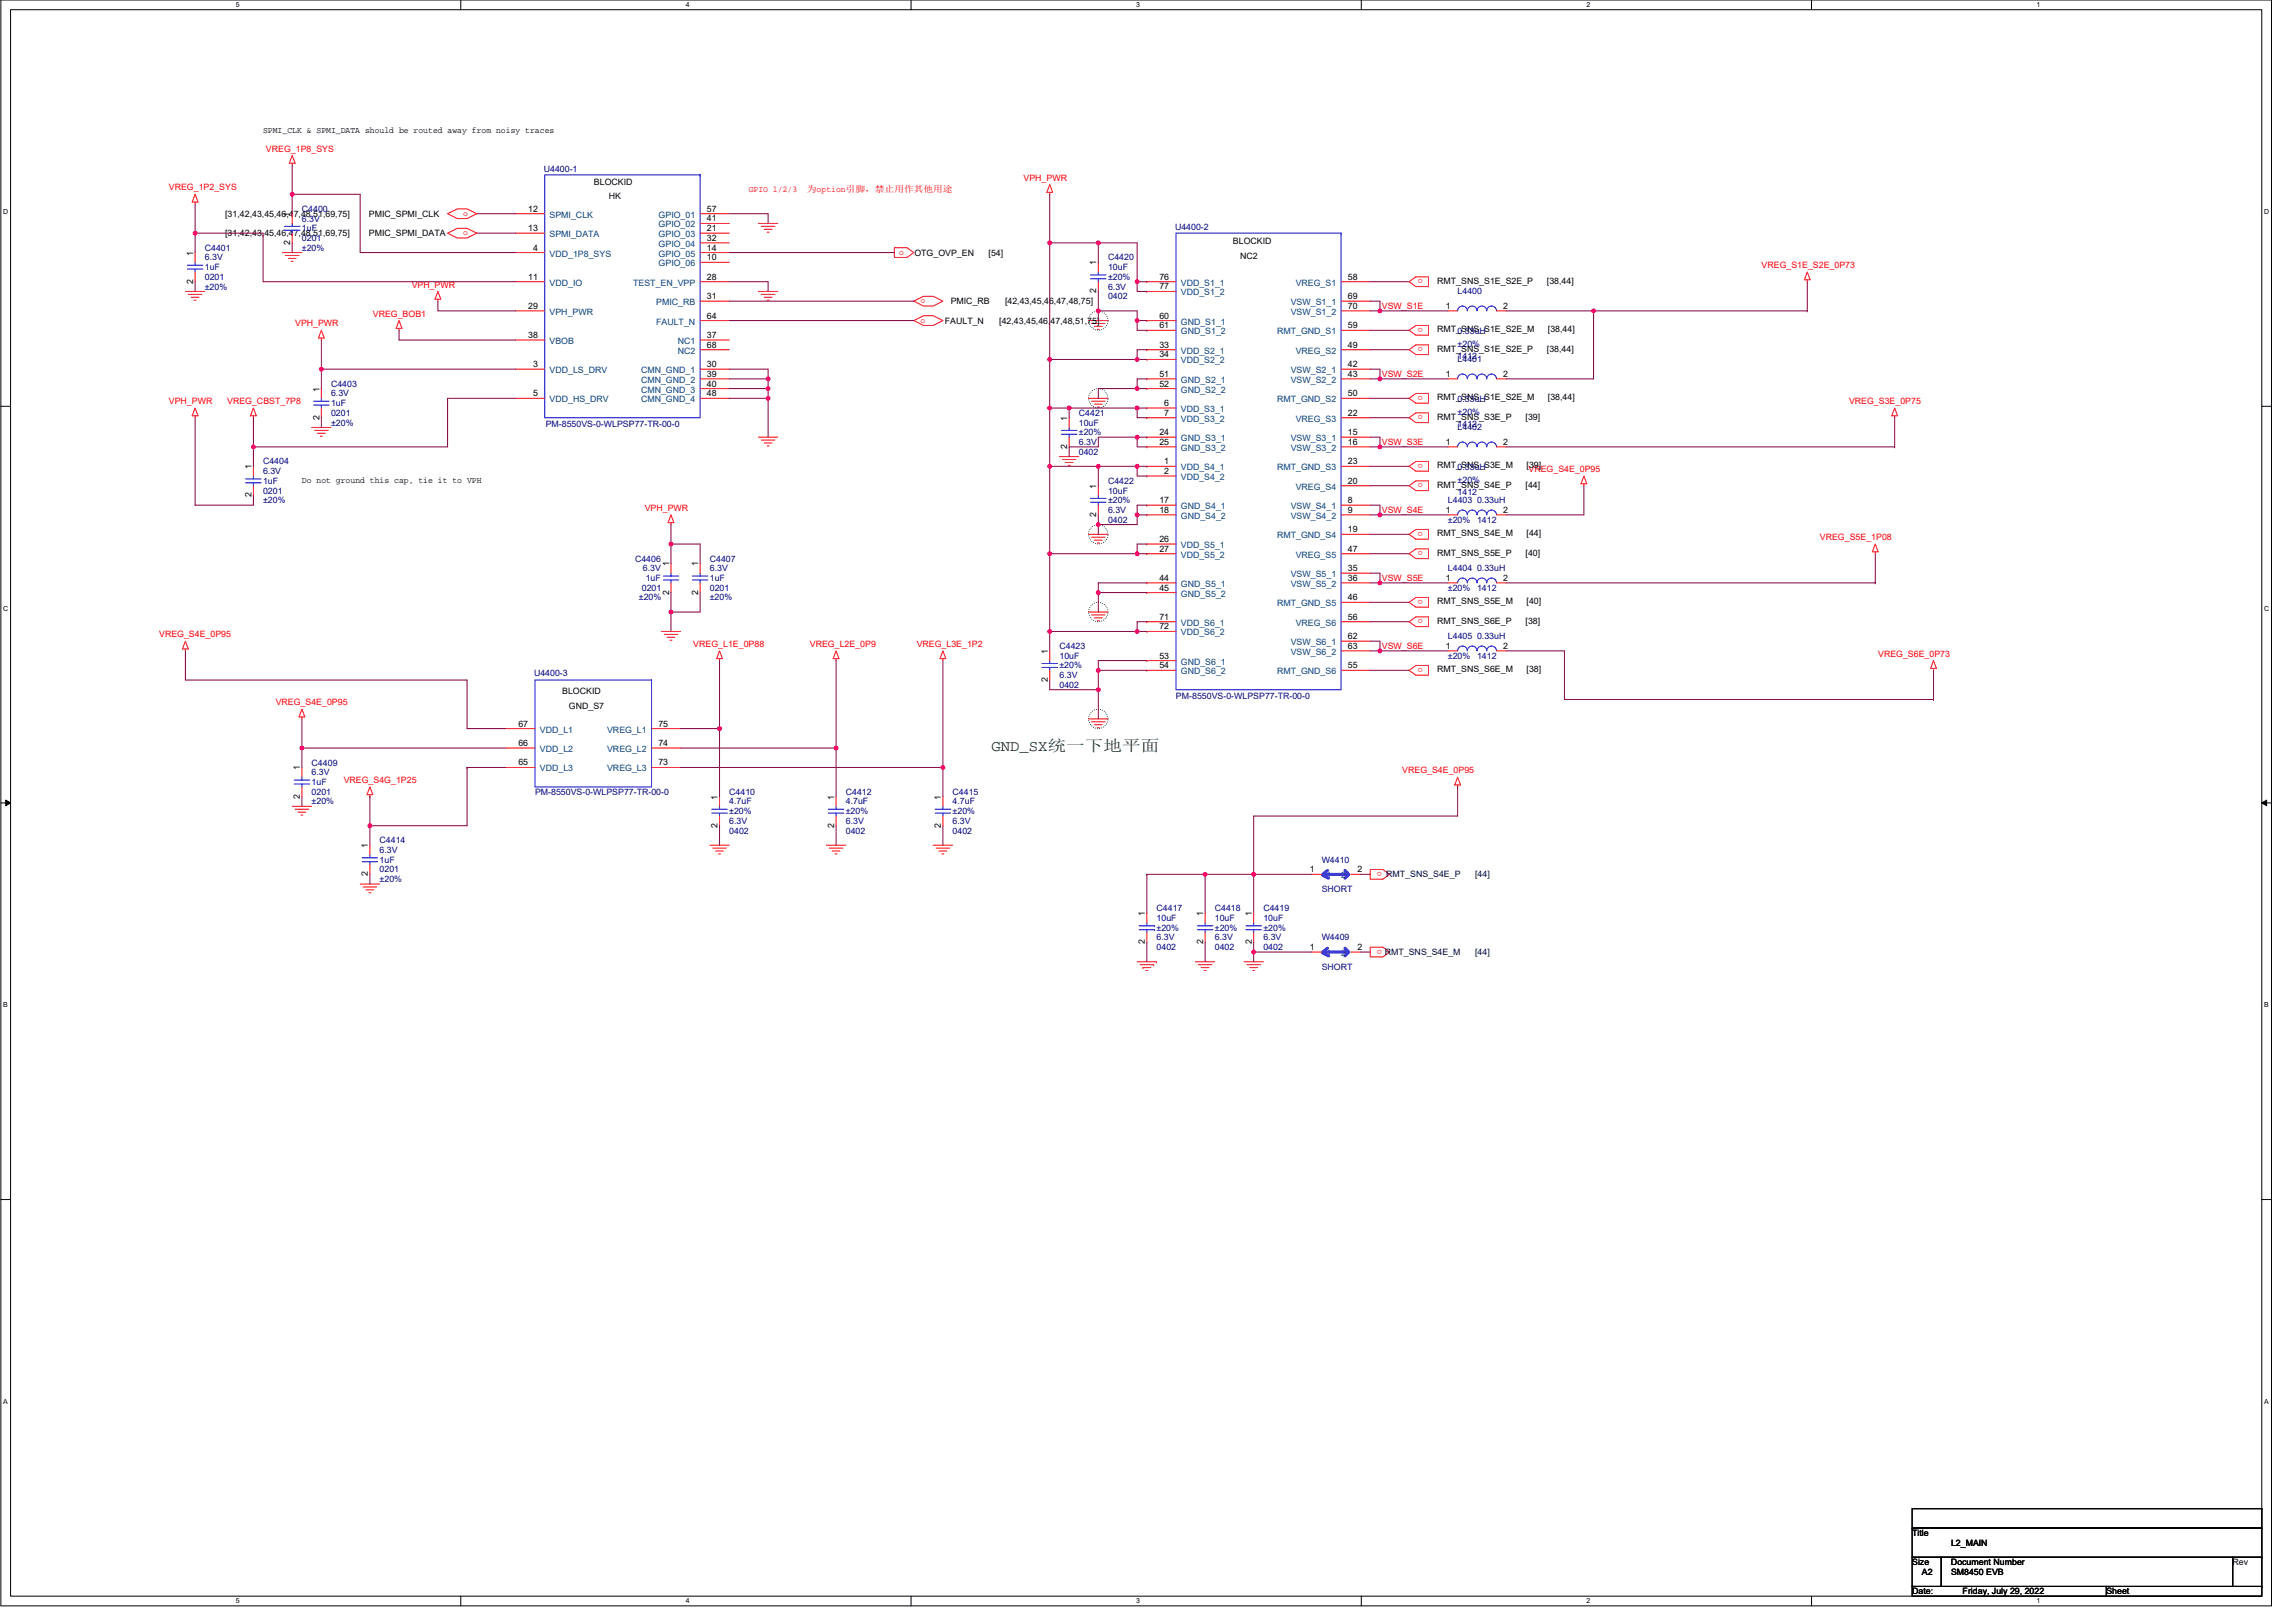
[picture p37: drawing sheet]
<svg xmlns="http://www.w3.org/2000/svg" width="420mm" height="297mm" viewBox="0 0 420 297" stroke-linecap="round" stroke-linejoin="round" font-family="sans-serif">
<defs><g id="words">
<text font-size="2.8" fill="#008000" x="181.5" y="137.5">GND_SX统一下地平面</text>
<g font-size="1.6">
<text x="48.2" y="24.4">SPMI_CLK &amp; SPMI_DATA should be routed away from noisy traces</text>
<text x="108.7" y="33.8">BLOCKID</text>
<text x="41.2" y="39.7">[31,42,43,45,46,47,48,51,69,75]</text>
<text x="53.1" y="39.6" transform="rotate(-90 53.1 39.6)">1</text>
<text x="67.5" y="39.7">PMIC_SPMI_CLK</text>
<text x="96.7" y="38.8">12</text>
<text x="111.5" y="36.5">HK</text>
<text x="129.4" y="40.5">41</text>
<text x="129.4" y="38.8">57</text>
<text x="35.4" y="46.8" transform="rotate(-90 35.4 46.8)">1</text>
<text x="41.2" y="43.2">[31,42,43,45,46,47,48,51,69,75]</text>
<text x="53.1" y="44.8" transform="rotate(-90 53.1 44.8)">2</text>
<text x="67.5" y="43.2">PMIC_SPMI_DATA</text>
<text x="96.7" y="42.3">13</text>
<text x="97.6" y="45.9">4</text>
<text x="129.4" y="44.1">32</text>
<text x="129.4" y="47.6">10</text>
<text x="129.4" y="42.3">21</text>
<text x="129.4" y="45.9">14</text>
<text x="167.4" y="46.8">OTG_OVP_EN</text>
<text x="181" y="46.8">[54]</text>
<text x="225.7" y="44.6">BLOCKID</text>
<text x="227" y="47.5">NC2</text>
<text x="35.4" y="51.9" transform="rotate(-90 35.4 51.9)">2</text>
<text x="96.7" y="51.2">11</text>
<text x="129.4" y="51.2">28</text>
<text x="200.7" y="53.7" transform="rotate(-90 200.7 53.7)">2</text>
<text x="200.7" y="48.5" transform="rotate(-90 200.7 48.5)">1</text>
<text x="212.3" y="53">77</text>
<text x="212.3" y="51.2">76</text>
<text x="246.8" y="51.2">58</text>
<text x="263.1" y="51.9">RMT_SNS_S1E_S2E_P</text>
<text x="283.2" y="51.9">[38,44]</text>
<text x="96.7" y="56.5">29</text>
<text x="129.4" y="54.8">31</text>
<text x="129.4" y="58.3">64</text>
<text x="173" y="59.2">FAULT_N</text>
<text x="174" y="55.7">PMIC_RB</text>
<text x="182.9" y="59.2">[42,43,45,46,47,48,51,75]</text>
<text x="184" y="55.7">[42,43,45,46,47,48,75]</text>
<text x="212.3" y="58.3">60</text>
<text x="246.8" y="56.5">70</text>
<text x="246.8" y="54.8">69</text>
<text x="264.7" y="56.5">1</text>
<text x="275.2" y="56.5">2</text>
<text x="96.7" y="61.9">38</text>
<text x="129.4" y="63.6">68</text>
<text x="129.4" y="61.9">37</text>
<text x="212.3" y="60.1">61</text>
<text x="212.3" y="63.6">33</text>
<text x="212.3" y="65.4">34</text>
<text x="246.8" y="60.1">59</text>
<text x="246.8" y="63.6">49</text>
<text x="263.1" y="60.8">RMT_SNS_S1E_S2E_M</text>
<text x="263.1" y="64.4">RMT_SNS_S1E_S2E_P</text>
<text x="283.2" y="64.4">[38,44]</text>
<text x="283.4" y="60.8">[38,44]</text>
<text x="58.5" y="71.7" transform="rotate(-90 58.5 71.7)">1</text>
<text x="97.6" y="67.2">3</text>
<text x="129.4" y="70.8">40</text>
<text x="129.4" y="67.2">30</text>
<text x="129.4" y="69">39</text>
<text x="212.3" y="69">51</text>
<text x="212.3" y="70.8">52</text>
<text x="246.8" y="69">43</text>
<text x="246.8" y="67.2">42</text>
<text x="264.7" y="69">1</text>
<text x="275.2" y="69">2</text>
<text x="58.5" y="76.8" transform="rotate(-90 58.5 76.8)">2</text>
<text x="97.6" y="72.5">5</text>
<text x="129.4" y="72.5">48</text>
<text x="195.4" y="77" transform="rotate(-90 195.4 77)">1</text>
<text x="213.2" y="76.1">7</text>
<text x="213.2" y="74.3">6</text>
<text x="246.8" y="72.5">50</text>
<text x="246.8" y="76.1">22</text>
<text x="263.1" y="76.8">RMT_SNS_S3E_P</text>
<text x="263.1" y="73.3">RMT_SNS_S1E_S2E_M</text>
<text x="279.3" y="76.8">[39]</text>
<text x="283.4" y="73.3">[38,44]</text>
<text x="195.4" y="82.2" transform="rotate(-90 195.4 82.2)">2</text>
<text x="212.3" y="81.4">25</text>
<text x="212.3" y="79.6">24</text>
<text x="246.8" y="79.6">15</text>
<text x="246.8" y="81.4">16</text>
<text x="264.7" y="81.4">1</text>
<text x="275.2" y="81.4">2</text>
<text x="46" y="85.9" transform="rotate(-90 46 85.9)">1</text>
<text x="55.3" y="88.4">Do not ground this cap, tie it to VPH</text>
<text x="200.7" y="89.4" transform="rotate(-90 200.7 89.4)">1</text>
<text x="213.2" y="85">1</text>
<text x="213.2" y="86.8">2</text>
<text x="246.8" y="85">23</text>
<text x="246.8" y="88.5">20</text>
<text x="263.1" y="85.7">RMT_SNS_S3E_M</text>
<text x="263.1" y="89.3">RMT_SNS_S4E_P</text>
<text x="279.3" y="89.3">[44]</text>
<text x="279.5" y="85.7">[39]</text>
<text x="46" y="91" transform="rotate(-90 46 91)">2</text>
<text x="200.7" y="94.6" transform="rotate(-90 200.7 94.6)">2</text>
<text x="212.3" y="92.1">17</text>
<text x="212.3" y="93.9">18</text>
<text x="246.8" y="92.1">8</text>
<text x="246.8" y="93.9">9</text>
<text x="264.7" y="93.9">1</text>
<text x="275.2" y="93.9">2</text>
<text x="212.3" y="101">27</text>
<text x="212.3" y="99.2">26</text>
<text x="246.8" y="97.4">19</text>
<text x="246.8" y="101">47</text>
<text x="263.1" y="98.2">RMT_SNS_S4E_M</text>
<text x="263.1" y="101.7">RMT_SNS_S5E_P</text>
<text x="279.3" y="101.7">[40]</text>
<text x="279.5" y="98.2">[44]</text>
<text x="122.5" y="103.7" transform="rotate(-90 122.5 103.7)">1</text>
<text x="127.8" y="103.7" transform="rotate(-90 127.8 103.7)">1</text>
<text x="212.3" y="106.3">44</text>
<text x="246.8" y="106.3">36</text>
<text x="246.8" y="104.5">35</text>
<text x="264.7" y="106.3">1</text>
<text x="275.2" y="106.3">2</text>
<text x="122.5" y="108.8" transform="rotate(-90 122.5 108.8)">2</text>
<text x="127.8" y="108.8" transform="rotate(-90 127.8 108.8)">2</text>
<text x="212.3" y="108.1">45</text>
<text x="212.3" y="113.4">71</text>
<text x="246.8" y="109.9">46</text>
<text x="246.8" y="113.4">56</text>
<text x="263.1" y="110.6">RMT_SNS_S5E_M</text>
<text x="279.5" y="110.6">[40]</text>
<text x="191.8" y="119.7" transform="rotate(-90 191.8 119.7)">1</text>
<text x="212.3" y="115.2">72</text>
<text x="246.8" y="117">62</text>
<text x="246.8" y="118.8">63</text>
<text x="263.1" y="114.2">RMT_SNS_S6E_P</text>
<text x="264.7" y="118.8">1</text>
<text x="275.2" y="118.8">2</text>
<text x="279.3" y="114.2">[38]</text>
<text x="191.8" y="124.8" transform="rotate(-90 191.8 124.8)">2</text>
<text x="212.3" y="122.3">54</text>
<text x="212.3" y="120.5">53</text>
<text x="246.8" y="122.3">55</text>
<text x="263.1" y="123">RMT_SNS_S6E_M</text>
<text x="279.5" y="123">[38]</text>
<text x="102.9" y="127">BLOCKID</text>
<text x="104.2" y="129.8">GND_S7</text>
<text x="94.9" y="136.5">66</text>
<text x="94.9" y="133">67</text>
<text x="120.5" y="133">75</text>
<text x="120.5" y="136.5">74</text>
<text x="54.9" y="141" transform="rotate(-90 54.9 141)">1</text>
<text x="94.9" y="140.1">65</text>
<text x="120.5" y="140.1">73</text>
<text x="54.9" y="146.2" transform="rotate(-90 54.9 146.2)">2</text>
<text x="131.4" y="146.3" transform="rotate(-90 131.4 146.3)">1</text>
<text x="152.7" y="146.3" transform="rotate(-90 152.7 146.3)">1</text>
<text x="172.3" y="146.3" transform="rotate(-90 172.3 146.3)">1</text>
<text x="67.4" y="155.2" transform="rotate(-90 67.4 155.2)">1</text>
<text x="131.4" y="151.5" transform="rotate(-90 131.4 151.5)">2</text>
<text x="152.7" y="151.5" transform="rotate(-90 152.7 151.5)">2</text>
<text x="172.3" y="151.5" transform="rotate(-90 172.3 151.5)">2</text>
<text x="67.4" y="160.4" transform="rotate(-90 67.4 160.4)">2</text>
<text x="239.8" y="159.7">1</text>
<text x="248.5" y="159.7">2</text>
<text x="209.6" y="167.7" transform="rotate(-90 209.6 167.7)">1</text>
<text x="220.3" y="167.7" transform="rotate(-90 220.3 167.7)">1</text>
<text x="229.2" y="167.7" transform="rotate(-90 229.2 167.7)">1</text>
<text x="209.6" y="172.8" transform="rotate(-90 209.6 172.8)">2</text>
<text x="220.3" y="172.8" transform="rotate(-90 220.3 172.8)">2</text>
<text x="229.2" y="172.8" transform="rotate(-90 229.2 172.8)">2</text>
<text x="239.8" y="173.9">1</text>
<text x="248.5" y="173.9">2</text>
<text x="350.1" y="281.1">Title</text>
<text x="350.1" y="286.4">Size</text>
<text x="357.2" y="286.4">Document Number</text>
<text x="357.2" y="282.9">L2_MAIN</text>
<text x="408.7" y="286.4">Rev</text>
<text x="350.1" y="291.8">Date:</text>
<text x="351.8" y="288.2">A2</text>
<text x="357.2" y="288.2">SM8450 EVB</text>
<text x="359.3" y="291.8">Friday, July 29, 2022</text>
<text x="385.6" y="291.8">Sheet</text>
</g>
<g font-size="1.6" fill="#f00">
<text x="48.7" y="27.7">VREG_1P8_SYS</text>
<text x="30.9" y="34.9">VREG_1P2_SYS</text>
<text x="137.1" y="35.1">GPIO 1/2/3</text>
<text x="147.7" y="35.1">为option引脚，禁止用作其他用途</text>
<text x="187.4" y="33.1">VPH_PWR</text>
<text x="84.8" y="39.5">o</text>
<text x="84.8" y="43.1">o</text>
<text x="164.6" y="46.6">o</text>
<text x="75.4" y="52.6">VPH_PWR</text>
<text x="260.5" y="51.1" transform="rotate(180 260.5 51.1)">o</text>
<text x="322.5" y="49.1">VREG_S1E_S2E_0P73</text>
<text x="54" y="59.7">VPH_PWR</text>
<text x="68.3" y="58">VREG_BOB1</text>
<text x="168.5" y="55.5">o</text>
<text x="168.5" y="59.1">o</text>
<text x="253" y="56.5">VSW_S1E</text>
<text x="260.5" y="60" transform="rotate(180 260.5 60)">o</text>
<text x="260.5" y="63.6" transform="rotate(180 260.5 63.6)">o</text>
<text x="253" y="69">VSW_S2E</text>
<text x="30.9" y="74">VPH_PWR</text>
<text x="41.6" y="74">VREG_CBST_7P8</text>
<text x="260.5" y="76" transform="rotate(180 260.5 76)">o</text>
<text x="260.5" y="72.5" transform="rotate(180 260.5 72.5)">o</text>
<text x="338.5" y="74">VREG_S3E_0P75</text>
<text x="253" y="81.4">VSW_S3E</text>
<text x="260.5" y="84.9" transform="rotate(180 260.5 84.9)">o</text>
<text x="260.5" y="88.5" transform="rotate(180 260.5 88.5)">o</text>
<text x="279.8" y="86.4">VREG_S4E_0P95</text>
<text x="118" y="93.5">VPH_PWR</text>
<text x="253" y="93.8">VSW_S4E</text>
<text x="260.5" y="97.3" transform="rotate(180 260.5 97.3)">o</text>
<text x="260.5" y="100.9" transform="rotate(180 260.5 100.9)">o</text>
<text x="333.2" y="98.9">VREG_S5E_1P08</text>
<text x="253" y="106.3">VSW_S5E</text>
<text x="260.5" y="109.8" transform="rotate(180 260.5 109.8)">o</text>
<text x="260.5" y="113.3" transform="rotate(180 260.5 113.3)">o</text>
<text x="29.1" y="116.6">VREG_S4E_0P95</text>
<text x="126.9" y="118.4">VREG_L1E_0P88</text>
<text x="148.3" y="118.4">VREG_L2E_0P9</text>
<text x="167.8" y="118.4">VREG_L3E_1P2</text>
<text x="253" y="118.7">VSW_S6E</text>
<text x="260.5" y="122.2" transform="rotate(180 260.5 122.2)">o</text>
<text x="343.8" y="120.2">VREG_S6E_0P73</text>
<text x="50.5" y="129.1">VREG_S4E_0P95</text>
<text x="62.9" y="143.3">VREG_S4G_1P25</text>
<text x="256.7" y="141.5">VREG_S4E_0P95</text>
<text x="253" y="159.6" transform="rotate(180 253 159.6)">o</text>
<text x="253" y="173.8" transform="rotate(180 253 173.8)">o</text>
</g>
<g font-size="1.6" fill="#000080">
<text x="99.5" y="31.5">U4400-1</text>
<text x="55.3" y="38.8">C4400</text>
<text x="55.3" y="40.5">6.3V</text>
<text x="37.5" y="45.9">C4401</text>
<text x="37.5" y="47.7">6.3V</text>
<text x="55.3" y="42.3">1uF</text>
<text x="55.3" y="44.1">0201</text>
<text x="55.3" y="45.9">±20%</text>
<text x="202.8" y="47.7">C4420</text>
<text x="215.1" y="42.1">U4400-2</text>
<text x="37.5" y="49.4">1uF</text>
<text x="37.5" y="51.2">0201</text>
<text x="37.5" y="53">±20%</text>
<text x="202.8" y="49.4">10uF</text>
<text x="202.8" y="53">6.3V</text>
<text x="202.8" y="51.2">±20%</text>
<text x="266.9" y="53.9">L4400</text>
<text x="202.8" y="54.8">0402</text>
<text x="266.9" y="61.2">0.33uH</text>
<text x="266.9" y="63.5">±20%</text>
<text x="266.9" y="65.8">1412</text>
<text x="60.6" y="70.8">C4403</text>
<text x="266.9" y="66.3">L4401</text>
<text x="60.6" y="74.3">1uF</text>
<text x="60.6" y="76.1">0201</text>
<text x="60.6" y="72.5">6.3V</text>
<text x="60.6" y="77.9">±20%</text>
<text x="197.5" y="76.1">C4421</text>
<text x="197.5" y="77.9">10uF</text>
<text x="266.9" y="73.6">0.33uH</text>
<text x="266.9" y="75.9">±20%</text>
<text x="99.9" y="78.1">PM-8550VS-0-WLPSP77-TR-00-0</text>
<text x="197.5" y="83.2">0402</text>
<text x="197.5" y="81.4">6.3V</text>
<text x="197.5" y="79.7">±20%</text>
<text x="266.9" y="78.8">L4402</text>
<text x="266.9" y="78.2">1412</text>
<text x="48.2" y="85">C4404</text>
<text x="48.2" y="88.6">1uF</text>
<text x="48.2" y="86.8">6.3V</text>
<text x="202.8" y="88.6">C4422</text>
<text x="266.9" y="86.1">0.33uH</text>
<text x="266.9" y="88.4">±20%</text>
<text x="48.2" y="90.3">0201</text>
<text x="48.2" y="92.1">±20%</text>
<text x="202.8" y="90.3">10uF</text>
<text x="202.8" y="95.7">0402</text>
<text x="202.8" y="93.9">6.3V</text>
<text x="202.8" y="92.1">±20%</text>
<text x="265.1" y="92.1">L4403 0.33uH</text>
<text x="265.1" y="95.7">±20%</text>
<text x="266.9" y="90.7">1412</text>
<text x="270.4" y="95.7">1412</text>
<text x="116.3" y="102.8">C4406</text>
<text x="117.7" y="104.6">6.3V</text>
<text x="118.2" y="106.3">1uF</text>
<text x="130" y="102.8">C4407</text>
<text x="130" y="106.3">1uF</text>
<text x="130" y="104.6">6.3V</text>
<text x="265.1" y="104.6">L4404 0.33uH</text>
<text x="117" y="109.9">±20%</text>
<text x="117.5" y="108.1">0201</text>
<text x="130" y="108.1">0201</text>
<text x="130" y="109.9">±20%</text>
<text x="265.1" y="108.1">±20%</text>
<text x="270.4" y="108.1">1412</text>
<text x="194" y="118.8">C4423</text>
<text x="265.1" y="117">L4405 0.33uH</text>
<text x="97.8" y="123.8">U4400-3</text>
<text x="194" y="120.6">10uF</text>
<text x="194" y="125.9">0402</text>
<text x="194" y="124.1">6.3V</text>
<text x="194" y="122.3">±20%</text>
<text x="265.1" y="120.6">±20%</text>
<text x="270.4" y="120.6">1412</text>
<text x="215.3" y="127.8">PM-8550VS-0-WLPSP77-TR-00-0</text>
<text x="57.1" y="140.1">C4409</text>
<text x="57.1" y="143.7">1uF</text>
<text x="57.1" y="141.9">6.3V</text>
<text x="57.1" y="145.4">0201</text>
<text x="57.1" y="147.2">±20%</text>
<text x="97.9" y="145.4">PM-8550VS-0-WLPSP77-TR-00-0</text>
<text x="133.5" y="145.4">C4410</text>
<text x="133.5" y="147.2">4.7uF</text>
<text x="133.5" y="149">±20%</text>
<text x="154.8" y="145.4">C4412</text>
<text x="154.8" y="147.2">4.7uF</text>
<text x="154.8" y="149">±20%</text>
<text x="174.4" y="145.4">C4415</text>
<text x="174.4" y="147.2">4.7uF</text>
<text x="174.4" y="149">±20%</text>
<text x="69.5" y="154.3">C4414</text>
<text x="133.5" y="152.6">0402</text>
<text x="133.5" y="150.8">6.3V</text>
<text x="154.8" y="152.6">0402</text>
<text x="154.8" y="150.8">6.3V</text>
<text x="174.4" y="152.6">0402</text>
<text x="174.4" y="150.8">6.3V</text>
<text x="69.5" y="157.9">1uF</text>
<text x="69.5" y="159.7">0201</text>
<text x="69.5" y="156.1">6.3V</text>
<text x="69.5" y="161.4">±20%</text>
<text x="242" y="157.9">W4410</text>
<text x="211.7" y="166.8">C4417</text>
<text x="222.4" y="166.8">C4418</text>
<text x="231.3" y="166.8">C4419</text>
<text x="242" y="163.2">SHORT</text>
<text x="211.7" y="168.6">10uF</text>
<text x="211.7" y="173.9">0402</text>
<text x="211.7" y="172.1">6.3V</text>
<text x="211.7" y="170.3">±20%</text>
<text x="222.4" y="168.6">10uF</text>
<text x="222.4" y="173.9">0402</text>
<text x="222.4" y="172.1">6.3V</text>
<text x="222.4" y="170.3">±20%</text>
<text x="231.3" y="168.6">10uF</text>
<text x="231.3" y="173.9">0402</text>
<text x="231.3" y="172.1">6.3V</text>
<text x="231.3" y="170.3">±20%</text>
<text x="242" y="172.1">W4409</text>
<text x="242" y="177.5">SHORT</text>
</g>
<g font-size="1.6" fill="#004080">
<text x="100.6" y="39.8">SPMI_CLK</text>
<text x="120.6" y="41.6">GPIO_02</text>
<text x="120.6" y="39.8">GPIO_01</text>
<text x="100.6" y="43.4">SPMI_DATA</text>
<text x="100.6" y="46.9">VDD_1P8_SYS</text>
<text x="120.6" y="45.2">GPIO_04</text>
<text x="120.6" y="43.4">GPIO_03</text>
<text x="120.6" y="46.9">GPIO_05</text>
<text x="100.6" y="52.3">VDD_IO</text>
<text x="115.9" y="52.3">TEST_EN_VPP</text>
<text x="120.6" y="48.7">GPIO_06</text>
<text x="216.2" y="52.3">VDD_S1_1</text>
<text x="237.2" y="52.3">VREG_S1</text>
<text x="100.6" y="57.6">VPH_PWR</text>
<text x="120.1" y="59.4">FAULT_N</text>
<text x="120.1" y="55.8">PMIC_RB</text>
<text x="216.2" y="54.1">VDD_S1_2</text>
<text x="216.2" y="59.4">GND_S1_1</text>
<text x="236.3" y="57.6">VSW_S1_2</text>
<text x="236.3" y="55.8">VSW_S1_1</text>
<text x="100.6" y="62.9">VBOB</text>
<text x="124.1" y="64.7">NC2</text>
<text x="124.1" y="62.9">NC1</text>
<text x="216.2" y="61.2">GND_S1_2</text>
<text x="216.2" y="64.7">VDD_S2_1</text>
<text x="233.8" y="61.2">RMT_GND_S1</text>
<text x="237.2" y="64.7">VREG_S2</text>
<text x="100.6" y="68.3">VDD_LS_DRV</text>
<text x="117.4" y="71.8">CMN_GND_3</text>
<text x="117.4" y="68.3">CMN_GND_1</text>
<text x="117.4" y="70.1">CMN_GND_2</text>
<text x="216.2" y="70.1">GND_S2_1</text>
<text x="216.2" y="66.5">VDD_S2_2</text>
<text x="216.2" y="71.8">GND_S2_2</text>
<text x="236.3" y="70.1">VSW_S2_2</text>
<text x="236.3" y="68.3">VSW_S2_1</text>
<text x="100.6" y="73.6">VDD_HS_DRV</text>
<text x="117.4" y="73.6">CMN_GND_4</text>
<text x="216.2" y="77.2">VDD_S3_2</text>
<text x="216.2" y="75.4">VDD_S3_1</text>
<text x="233.8" y="73.6">RMT_GND_S2</text>
<text x="237.2" y="77.2">VREG_S3</text>
<text x="216.2" y="82.5">GND_S3_2</text>
<text x="216.2" y="80.7">GND_S3_1</text>
<text x="236.3" y="80.7">VSW_S3_1</text>
<text x="236.3" y="82.5">VSW_S3_2</text>
<text x="216.2" y="86.1">VDD_S4_1</text>
<text x="216.2" y="87.8">VDD_S4_2</text>
<text x="233.8" y="86.1">RMT_GND_S3</text>
<text x="237.2" y="89.6">VREG_S4</text>
<text x="216.2" y="93.2">GND_S4_1</text>
<text x="216.2" y="95">GND_S4_2</text>
<text x="236.3" y="93.2">VSW_S4_1</text>
<text x="236.3" y="95">VSW_S4_2</text>
<text x="216.2" y="100.3">VDD_S5_1</text>
<text x="233.8" y="98.5">RMT_GND_S4</text>
<text x="216.2" y="102.1">VDD_S5_2</text>
<text x="216.2" y="107.4">GND_S5_1</text>
<text x="236.3" y="107.4">VSW_S5_2</text>
<text x="236.3" y="105.6">VSW_S5_1</text>
<text x="237.2" y="102.1">VREG_S5</text>
<text x="216.2" y="109.2">GND_S5_2</text>
<text x="233.8" y="111">RMT_GND_S5</text>
<text x="216.2" y="116.3">VDD_S6_2</text>
<text x="216.2" y="114.5">VDD_S6_1</text>
<text x="236.3" y="118.1">VSW_S6_1</text>
<text x="236.3" y="119.8">VSW_S6_2</text>
<text x="237.2" y="114.5">VREG_S6</text>
<text x="216.2" y="123.4">GND_S6_2</text>
<text x="216.2" y="121.6">GND_S6_1</text>
<text x="233.8" y="123.4">RMT_GND_S6</text>
<text x="98.8" y="137.6">VDD_L2</text>
<text x="98.8" y="134.1">VDD_L1</text>
<text x="111.1" y="134.1">VREG_L1</text>
<text x="111.1" y="137.6">VREG_L2</text>
<text x="98.8" y="141.2">VDD_L3</text>
<text x="111.1" y="141.2">VREG_L3</text>
<text x="242.9" y="160.7">1</text>
<text x="245.5" y="160.7">2</text>
<text x="242.9" y="175">1</text>
<text x="245.5" y="175">2</text>
</g>
<g font-size="1.6" fill="#000040">
<text x="253.8" y="160.6">RMT_SNS_S4E_P</text>
<text x="270.1" y="160.6">[44]</text>
<text x="253.5" y="174.8">RMT_SNS_S4E_M</text>
<text x="270.1" y="174.8">[44]</text>
</g>
<g font-size="1.3">
<text x="43.1" y="1.3">5</text>
<text x="125.6" y="1.3">4</text>
<text x="208" y="1.3">3</text>
<text x="290.4" y="1.3">2</text>
<text x="372.9" y="1.3">1</text>
<text x=".6" y="39.2">D</text>
<text x="414.5" y="39.2">D</text>
<text x=".6" y="111.8">C</text>
<text x="414.5" y="111.8">C</text>
<text x=".6" y="184.4">B</text>
<text x="414.5" y="184.4">B</text>
<text x=".6" y="257">A</text>
<text x="414.5" y="257">A</text>
<text x="43.1" y="293.4">5</text>
<text x="125.6" y="293.4">4</text>
<text x="208" y="293.4">3</text>
<text x="290.4" y="293.4">2</text>
<text x="372.9" y="293.4">1</text>
</g>
</g></defs>
<path d="M.2 0h415.7v293.9h-415.7zM1.9 1.8h412.2v290.3h-412.2z" fill="none" stroke="#000" stroke-width=".18"/>
<g fill="#fff">
<path d="M43.1 .2h.8v1.4h-.8z"/>
<path d="M43.1 292.3h.8v1.4h-.8z"/>
</g>
<path d="M84.4 0v1.8M84.4 292.1v1.8" fill="none" stroke="#000" stroke-width=".18"/>
<g fill="#fff">
<path d="M125.6 .2h.7v1.4h-.7z"/>
<path d="M125.6 292.3h.7v1.4h-.7z"/>
</g>
<path d="M166.8 0v1.8M166.8 292.1v1.8" fill="none" stroke="#000" stroke-width=".18"/>
<g fill="#fff">
<path d="M208 .2h.7v1.4h-.7z"/>
<path d="M208 292.3h.7v1.4h-.7z"/>
</g>
<path d="M249.2 0v1.8M249.2 292.1v1.8" fill="none" stroke="#000" stroke-width=".18"/>
<g fill="#fff">
<path d="M290.4 .2h.7v1.4h-.7z"/>
<path d="M290.4 292.3h.7v1.4h-.7z"/>
</g>
<path d="M331.6 0v1.8M331.6 292.1v1.8" fill="none" stroke="#000" stroke-width=".18"/>
<g fill="#fff">
<path d="M372.9 .2h.7v1.4h-.7z"/>
<path d="M372.9 292.3h.7v1.4h-.7z"/>
<path d="M.6 38.1h.9v1.4h-.9z"/>
<path d="M414.5 38.1h.9v1.4h-.9z"/>
<path d="M.6 110.7h.9v1.4h-.9z"/>
<path d="M414.5 110.7h.9v1.4h-.9z"/>
</g>
<path d="M.2 74.4h1.7M414.1 74.4h1.8" fill="none" stroke="#000" stroke-width=".18"/>
<g fill="#fff">
<path d="M.6 183.2h.9v1.5h-.9z"/>
<path d="M414.5 183.2h.9v1.5h-.9z"/>
</g>
<path d="M.2 147h1.7M414.1 147h1.8" fill="none" stroke="#000" stroke-width=".18"/>
<path d="M1 146.4l.9 .6-.9 .5zM414.1 147l.9-.6v1.1z" fill="#000" stroke="#000" stroke-width=".18"/>
<g fill="#fff">
<path d="M.6 255.8h.9v1.5h-.9z"/>
<path d="M414.5 255.8h.9v1.5h-.9z"/>
</g>
<g fill="none" stroke="#000" stroke-width=".18">
<path d="M.2 219.5h1.7M414.1 219.5h1.8M350.1 276.1h64v3.6h-64zM350.1 279.7h64v5.3h-64zM414.1 276.1h.1M414.1 279.7h.1M350.1 285h5.3v5.3h-5.3zM350.1 290.3h35.5v1.8h-35.5zM355.4 285h.1M355.4 285h53.3v5.3h-53.3zM385.6 290.3h.1M385.6 290.3h28.5v1.8h-28.5z"/>
<path d="M408.7 285h.1M408.7 285h5.4v5.3h-5.4zM414.1 285h.1M414.1 290.3h.1"/>
</g>
<g fill="none" stroke="#008000" stroke-width=".18" stroke-dasharray="0 .4">
<circle cx="201.1" cy="58.7" r="1.78"/>
<circle cx="201.1" cy="72.9" r="1.78"/>
<circle cx="201.1" cy="97.8" r="1.78"/>
<circle cx="201.1" cy="112" r="1.78"/>
<circle cx="201.1" cy="131.6" r="1.78"/>
</g>
<g fill="none" stroke="#f00" stroke-width=".18">
<path d="M35.7 37v.3M35.7 35.6l.6 1.4h-1.1zM53.5 29.9v.3M53.5 39.1v1.8M53.5 28.4l.5 1.5h-1zM81.9 39.1l1.8-.9h1.8l1.8 .9-1.8 .9h-1.8zM94.4 39.1h5.3M128.2 39.1h5.3M192.2 35.2v.4M192.2 33.8l.5 1.4h-1.1zM33.9 53.3h3.6M34.5 53.9h2.5"/>
<path d="M35 54.4h1.4M35.5 54.9h.4M35.7 46.2v1.8M35.7 49.8v1.8M51.7 46.2h3.6M52.3 46.8h2.4M52.8 47.3h1.4M53.3 47.8h.4M53.5 42.7v1.7M73.1 58.7l.5 1.4h-1.1zM80.2 53.3l.5 1.5h-1.1zM80.2 54.8v.3"/>
<path d="M81.9 42.7l1.8-.9h1.8l1.8 .9-1.8 .9h-1.8zM94.4 42.7h5.3M94.4 46.2h5.3M94.4 51.6h5.3M94.4 56.9h5.3M128.2 40.9h5.3M128.2 44.4h5.3M128.2 48h5.3M128.2 42.7h5.3M128.2 46.2h5.3M128.2 51.6h5.3M128.2 55.1h5.3"/>
<path d="M128.2 58.7h5.3M138.8 53.3h3.6M138.8 40.9h3.6M139.4 53.9h2.5M139.4 41.4h2.5M139.9 54.4h1.4M139.9 42h1.4M140.4 54.9h.4M140.4 42.5h.4M163.7 45.3h2.3l1.3 .9-1.3 .9h-2.3zM167.3 55.1l1.8-.9h1.7l1.8 .9-1.8 .9h-1.7zM167.3 58.7l1.8-.9h1.7l1.8 .9-1.8 .9h-1.7z"/>
<path d="M199.3 58.7h3.5M199.8 59.2h2.5M200.4 59.7h1.4M201.1 48v1.8M201.1 51.6v1.7M210 53.3h5.3M210 51.6h5.3M210 58.7h5.3M210 53.3h.1M210 51.6h.1M210 58.7h.1M245.5 56.9h5.4"/>
<path d="M245.5 51.6h5.4M245.5 55.1h5.4M258 51.6l1.2-.9h2.3v1.8h-2.3zM265.1 56.9h1.8M274 56.9h1.7M330.9 51.2v.4M330.9 49.8l.5 1.4h-1.1zM35.7 76.1v.4M35.7 74.7l.6 1.4h-1.1zM46.4 74.7l.5 1.4h-1zM46.4 76.1v.4M57.1 78.2h3.5"/>
<path d="M57.6 78.8h2.5M58.1 79.3h1.4M58.7 79.8h.3M58.8 60.5l.6 1.4h-1.1zM58.8 61.9v.3M58.8 71.1v1.8M58.8 74.7v1.8M73.1 60.1v.4M94.4 62.2h5.3M94.4 72.9h5.3M94.4 67.6h5.3M128.2 71.1h5.3"/>
<path d="M128.2 64h5.3M128.2 67.6h5.3M128.2 62.2h5.3M128.2 69.3h5.3M128.2 72.9h5.3M195.7 76.5v1.7M199.3 72.9h3.5M199.8 73.4h2.5M200.4 74h1.4M200.9 60.3h.3M200.9 74.5h.3M210 60.5h5.3"/>
<path d="M210 69.3h5.3M210 64h5.3M210 76.5h5.3M210 65.8h5.3M210 71.1h5.3M210 74.7h5.3M210 60.5h.1M210 69.3h.1M210 64h.1M210 76.5h.1M210 65.8h.1M210 71.1h.1"/>
<path d="M210 74.7h.1M245.5 72.9h5.4M245.5 69.3h5.4M245.5 60.5h5.4M245.5 64h5.4M245.5 67.6h5.4M245.5 76.5h5.4M258 60.5l1.2-.9h2.3v1.7h-2.3zM258 76.5l1.2-.9h2.3v1.7h-2.3zM258 64l1.2-.9h2.3v1.8h-2.3zM258 72.9l1.2-.9h2.3v1.8h-2.3zM265.1 69.3h1.8"/>
<path d="M274 69.3h1.7M346.9 76.1v.4M346.9 74.7l.5 1.4h-1.1zM46.4 85.3v1.8M46.4 88.9v1.8M122.8 94.2l.6 1.5h-1.1zM122.8 95.7v.3M138.8 80h3.6M139.4 80.5h2.5M139.9 81.1h1.4M140.4 81.6h.4M194 83.6h3.5"/>
<path d="M194.5 84.1h2.5M195 84.6h1.4M195.6 85.2h.3M195.7 80v1.8M199.3 97.8h3.5M199.8 98.3h2.5M200.4 98.9h1.4M200.9 99.4h.3M201.1 88.9v1.8M201.1 92.5v1.7M210 81.8h5.3M210 92.5h5.3"/>
<path d="M210 85.3h5.3M210 80h5.3M210 87.1h5.3M210 94.2h5.3M210 99.6h5.3M210 81.8h.1M210 92.5h.1M210 85.3h.1M210 80h.1M210 87.1h.1M210 94.2h.1M210 99.6h.1"/>
<path d="M245.5 85.3h5.4M245.5 97.8h5.4M245.5 80h5.4M245.5 92.5h5.4M245.5 81.8h5.4M245.5 88.9h5.4M245.5 94.2h5.4M258 85.3l1.2-.8h2.3v1.7h-2.3zM258 88.9l1.2-.9h2.3v1.8h-2.3zM258 97.8l1.2-.9h2.3v1.8h-2.3zM265.1 81.8h1.8M265.1 94.2h1.8"/>
<path d="M274 81.8h1.7M274 94.2h1.7M290 87.1l.5 1.4h-1.1zM290 88.5v.4M343.3 99.6l.5 1.4h-1zM33.9 118.8v.3M33.9 117.3l.6 1.5h-1.1zM121.1 115.6h3.5M121.6 116.1h2.5M122.1 116.6h1.5M122.7 117.2h.3M122.8 103.1v1.8"/>
<path d="M122.8 106.7v1.8M128.2 103.1v1.8M128.2 106.7v1.8M131.7 119.1l.6 1.4h-1.1zM153.1 119.1l.5 1.4h-1.1zM172.6 119.1l.6 1.4h-1.1zM192.2 119.1v1.8M199.3 112h3.5M199.8 112.5h2.5M200.4 113.1h1.4M200.9 113.6h.3M210 101.3h5.3"/>
<path d="M210 106.7h5.3M210 115.6h5.3M210 108.5h5.3M210 113.8h5.3M210 101.3h.1M210 106.7h.1M210 115.6h.1M210 108.5h.1M210 113.8h.1M245.5 110.2h5.4M245.5 113.8h5.4M245.5 106.7h5.4"/>
<path d="M245.5 117.3h5.4M245.5 101.3h5.4M245.5 104.9h5.4M245.5 119.1h5.4M258 101.3l1.2-.8h2.3v1.7h-2.3zM258 110.2l1.2-.9h2.3v1.8h-2.3zM258 113.8l1.2-.9h2.3v1.8h-2.3zM265.1 106.7h1.8M265.1 119.1h1.8M274 106.7h1.7M274 119.1h1.7M343.3 101v.3"/>
<path d="M55.3 129.8l.5 1.4h-1.1zM55.3 131.2v.4M92.6 136.9h5.3M92.6 133.3h5.3M119.3 133.3h5.3M119.3 136.9h5.3M131.7 120.5v.4M153.1 120.5v.4M172.6 120.5v.4M192.2 122.7v1.8M199.3 131.6h3.5M199.8 132.1h2.5"/>
<path d="M200.4 132.6h1.4M200.9 133.2h.3M210 122.7h5.3M210 120.9h5.3M210 122.7h.1M210 120.9h.1M245.5 122.7h5.4M258 122.7l1.2-.9h2.3v1.8h-2.3zM354 120.9l.5 1.4h-1.1zM354 122.3v.4M53.5 147.6h3.6M54 148.1h2.5"/>
<path d="M54.6 148.6h1.4M55.1 149.2h.4M55.3 140.5v1.7M55.3 144v1.8M67.7 145.4v.4M67.7 154.7v1.8M67.7 158.2v1.8M67.7 144l.6 1.4h-1.1zM92.6 140.5h5.3M119.3 140.5h5.3M130 154.7h3.5M130.5 155.2h2.5"/>
<path d="M131 155.8h1.4M131.6 156.3h.3M131.7 145.8v1.8M131.7 149.4v1.7M151.3 154.7h3.5M151.8 155.2h2.5M152.4 155.8h1.4M152.9 156.3h.3M153.1 145.8v1.8M153.1 149.4v1.7M170.8 154.7h3.6M171.4 155.2h2.5"/>
<path d="M171.9 155.8h1.4M172.4 156.3h.4M172.6 145.8v1.8M172.6 149.4v1.7M250.9 159.1h2.3l1.2 .9-1.2 .9h-2.3zM266.9 143.7v.3M266.9 142.2l.5 1.5h-1.1zM65.9 161.8h3.6M66.5 162.3h2.5M67 162.9h1.4M67.5 163.4h.4M208.2 176h3.5"/>
<path d="M208.7 176.6h2.5M209.3 177.1h.1M209.3 177.1h1.4M209.8 177.6h.3M210 167.1v1.8M210 170.7v1.8M211.2 176.6h.1M211.7 176h.1M218.9 176h3.5M219.4 176.6h2.5M219.9 177.1h1.4M220.5 177.6h.3"/>
<path d="M220.6 167.1v1.8M220.6 170.7v1.8M227.7 176h3.6M228.3 176.6h2.5M228.8 177.1h1.4M229.3 177.6h.4M229.5 167.1v1.8M229.5 170.7v1.8M240.2 160h1.8M240.2 174.2h1.8M247.3 160h1.8M247.3 174.2h1.8"/>
<path d="M250.9 173.4h2.3l1.2 .8-1.2 .9h-2.3z"/>
</g>
<g fill="none" stroke="#00f" stroke-width=".18">
<path d="M99.7 32h28.5v44.5h-28.5zM128.2 32h.1M34.3 48.5h2.8M34.3 49.3h2.8M35.7 48v.5M35.7 49.3v.5M52.1 41.4h2.8M52.1 42.1h2.8M53.5 40.9v.5M53.5 42.1v.6M199.6 50.3h2.9M199.6 51h2.9"/>
<path d="M201.1 49.8v.5M201.1 51v.6M215.3 42.7h30.2v83.5h-30.2zM245.5 42.7h.1M274 56.9a.89 .89 0 0 0-.9-.9 .89 .89 0 0 0-.9 .9 .89 .89 0 0 0-.9-.9 .89 .89 0 0 0-.9 .9 .89 .89 0 0 0-.9-.9 .89 .89 0 0 0-.9 .9 .89 .89 0 0 0-.9-.9 .89 .89 0 0 0-.8 .9M57.4 73.4h2.9M57.4 74.1h2.9M58.8 72.9v.5M58.8 74.1v.6M194.3 78.8h2.9M194.3 79.5h2.9M195.7 78.2v.6"/>
<path d="M195.7 79.5v.5M266.9 69.3a.89 .89 0 0 1 .8-.8 .89 .89 0 0 1 .9 .8 .89 .89 0 0 1 .9-.8 .89 .89 0 0 1 .9 .8 .89 .89 0 0 1 .9-.8 .89 .89 0 0 1 .9 .8 .89 .89 0 0 1 .9-.8 .89 .89 0 0 1 .9 .8M45 87.7h2.8M45 88.4h2.8M46.4 87.1v.6M46.4 88.4v.5M199.6 91.2h2.9M199.6 91.9h2.9M201.1 90.7v.5M201.1 91.9v.6M274 81.8a.89 .89 0 0 0-.9-.9 .89 .89 0 0 0-.9 .9 .89 .89 0 0 0-.9-.9 .89 .89 0 0 0-.9 .9 .89 .89 0 0 0-.9-.9 .89 .89 0 0 0-.9 .9 .89 .89 0 0 0-.9-.9 .89 .89 0 0 0-.8 .9M274 94.2a.89 .89 0 0 0-.9-.9 .89 .89 0 0 0-.9 .9 .89 .89 0 0 0-.9-.9 .89 .89 0 0 0-.9 .9 .89 .89 0 0 0-.9-.9 .89 .89 0 0 0-.9 .9 .89 .89 0 0 0-.9-.9 .89 .89 0 0 0-.8 .9"/>
<path d="M121.4 105.4h2.9M121.4 106.1h2.9M122.8 104.9v.5M122.8 106.1v.6M126.8 105.4h2.8M126.8 106.1h2.8M128.2 104.9v.5M128.2 106.1v.6M274 106.7a.89 .89 0 0 0-.9-.9 .89 .89 0 0 0-.9 .9 .89 .89 0 0 0-.9-.9 .89 .89 0 0 0-.9 .9 .89 .89 0 0 0-.9-.9 .89 .89 0 0 0-.9 .9 .89 .89 0 0 0-.9-.9 .89 .89 0 0 0-.8 .9M274 119.1a.89 .89 0 0 0-.9-.9 .89 .89 0 0 0-.9 .9 .89 .89 0 0 0-.9-.9 .89 .89 0 0 0-.9 .9 .89 .89 0 0 0-.9-.9 .89 .89 0 0 0-.9 .9 .89 .89 0 0 0-.9-.9 .89 .89 0 0 0-.8 .9M97.9 124.5h21.4v19.5h-21.4zM119.3 124.5h.1"/>
<path d="M190.8 121.4h2.8M190.8 122.1h2.8M192.2 120.9v.5M192.2 122.1v.6M53.9 142.8h2.8M53.9 143.5h2.8M55.3 142.2v.6M55.3 143.5v.5M66.3 157h2.8M66.3 157.7h2.8M67.7 156.5v.5M67.7 157.7v.5"/>
<path d="M130.3 148.1h2.9M130.3 148.8h2.9M131.7 147.6v.5M131.7 148.8v.6M151.6 148.1h2.9M151.6 148.8h2.9M153.1 147.6v.5M153.1 148.8v.6M171.2 148.1h2.8M171.2 148.8h2.8M172.6 147.6v.5M172.6 148.8v.6"/>
<path d="M208.5 169.4h2.9M208.5 170.2h2.9M210 168.9v.5M210 170.2v.5M211.4 169.4h.1M211.4 170.2h.1M219.2 169.4h2.9M219.2 170.2h2.9M220.6 168.9v.5M220.6 170.2v.5M228.1 169.4h2.8M228.1 170.2h2.8"/>
<path d="M229.5 168.9v.5M229.5 170.2v.5"/>
</g>
<path d="M243 159.3l-.9 .7M246.2 159.3l.6 .5M242.1 160.2l1.1 .5M242.1 174.4l1.1 .6M242.5 160h3.9M242.5 174.2h3.9M243 173.5l-.9 .7M246.2 173.5l.6 .6M246.9 160l-.7 .7M246.9 174.2l-.7 .8" fill="none" stroke="#00f" stroke-width=".53"/>
<g fill="none" stroke="#800040" stroke-width=".18">
<path d="M35.7 37.3v5.4M53.5 35.6h12.4v10.6h28.5M53.5 30.2v5.4M53.5 35.6v3.5M87.3 39.1h7.1M133.5 39.1h7.1v1.8M192.2 35.6v8.8M35.7 42.7h12.5v8.9h46.2M35.7 42.7v3.5M35.7 51.6v1.7M53.5 44.4v1.8M80.2 55.1v1.8h14.2"/>
<path d="M87.3 42.7h7.1M133.5 55.1h33.8M133.5 58.7h33.8M133.5 46.2h30.2M133.5 51.6h7.1v1.7M192.2 44.4v21.4M192.2 44.4h8.9M201.1 44.4h7.1v8.9h1.8M201.1 56.9h7.1v1.8M201.1 44.4v3.6M201.1 53.3v3.6M201.1 56.9v1.8"/>
<path d="M208.2 58.7v1.8h1.8M208.2 51.6h1.8M208.2 58.7h1.8M250.9 51.6h7.1M250.9 55.1h1.7v1.8M250.9 56.9h1.7M252.6 56.9h12.5M275.7 56.9h16.1M291.8 56.9v12.4h-16.1M291.8 56.9h39.1M330.9 51.6v5.3M330.9 56.9h.1"/>
<path d="M35.7 76.5v16h10.7v-1.8M46.4 76.5v5.3M58.8 67.6h35.6M58.8 62.2v5.4M58.8 67.6v3.5M58.8 76.5v1.7M73.1 60.5v1.7h21.3M94.4 72.9h-12.5v8.9h-35.5M133.5 67.6h7.1v1.7M133.5 69.3h7.1M133.5 71.1h7.1M133.5 72.9h7.1"/>
<path d="M140.6 69.3v1.8M140.6 71.1v1.8M140.6 72.9v7.1M192.2 65.8v8.9M192.2 74.7v10.6M192.2 74.7h16M192.2 65.8h16M195.7 74.7v1.8M208.2 71.1h-7.1v1.8M208.2 74.7h1.8M208.2 74.7v1.8h1.8M208.2 65.8h1.8"/>
<path d="M208.2 71.1h1.8M210 64h-1.8v1.8M210 69.3h-1.8v1.8M250.9 60.5h7.1M250.9 64h7.1M250.9 72.9h7.1M250.9 76.5h7.1M250.9 67.6h1.7v1.7M250.9 69.3h1.7M252.6 69.3h12.5M346.9 76.5v5.3M46.4 81.8v3.5"/>
<path d="M122.8 99.6h5.4v3.5M122.8 96v3.6M122.8 99.6v3.5M192.2 85.3v16M192.2 85.3h8.9M201.1 85.3h7.1M201.1 85.3v3.6M201.1 94.2v1.8M201.1 96v1.8M208.2 80h-7.1v1.8h-5.4v1.8M208.2 80v1.8h1.8M208.2 85.3v1.8h1.8"/>
<path d="M208.2 94.2v1.8h-7.1M208.2 80h1.8M208.2 85.3h1.8M208.2 94.2h1.8M210 92.5h-1.8v1.7M210 99.6h-1.8v1.7M250.9 85.3h7.1M250.9 88.9h7.1M250.9 97.8h7.1M250.9 80h1.7v1.8M250.9 81.8h1.7M250.9 92.5h1.7v1.7"/>
<path d="M250.9 94.2h1.7M252.6 81.8h12.5M252.6 94.2h12.5M275.7 81.8h71.2M290 88.9v5.3h-14.3M346.9 81.8h.1M33.9 119.1v5.4h51.6v8.8h7.1M122.8 108.5v3.5M122.8 112v3.6M128.2 108.5v3.5h-5.4M192.2 101.3v14.3M192.2 115.6v3.5"/>
<path d="M192.2 101.3h16M192.2 115.6h16M201.1 108.5h8.9M201.1 108.5v3.5M208.2 101.3h1.8M208.2 115.6h1.8M210 106.7h-8.9v1.8M210 113.8h-1.8v1.8M250.9 101.3h7.1M250.9 110.2h7.1M250.9 113.8h7.1M250.9 104.9h1.7v1.8"/>
<path d="M250.9 106.7h1.7M250.9 117.3h1.7v1.8M250.9 119.1h1.7M252.6 106.7h12.5M252.6 119.1h12.5M275.7 119.1h10.7v8.9h67.6M275.7 106.7h67.6M343.3 101.3v5.4M343.3 106.7h.1M55.3 131.6v5.3M55.3 136.9v3.6M55.3 136.9h37.3"/>
<path d="M124.6 133.3h7.1M124.6 136.9h28.5M131.7 120.9v12.4M131.7 133.3v12.5M153.1 120.9v16M153.1 136.9v8.9M172.6 120.9v19.6M192.2 124.5v1.7h8.9v5.4M201.1 122.7h8.9M201.1 122.7v3.5M210 120.9h-8.9v1.8M250.9 122.7h7.1"/>
<path d="M354 122.7v5.3M354 128h.1M55.3 145.8v1.8M67.7 145.8h.1M67.7 151.1v3.6M67.7 145.8v5.3M85.5 140.5h.1M85.5 140.5v10.6h-17.8M85.5 140.5h7.1M124.6 140.5h48M131.7 151.1v3.6M153.1 151.1v3.6"/>
<path d="M172.6 140.5v5.3M172.6 151.1v3.6M266.9 144v5.4h-37.4v10.6M266.9 144h.1M67.7 160v1.8M210 160h10.6M210 160v7.1M210 172.5v3.5M210 160h.1M220.6 160v7.1M220.6 172.5v3.5M220.6 160h8.9"/>
<path d="M229.5 172.5v1.7M229.5 174.2v1.8M229.5 160v7.1M229.5 174.2h10.7M229.5 160h10.7M249.1 174.2h1.8M249.1 160h1.8"/>
</g>
<g fill="#f0f" stroke="#f0f" stroke-width=".18">
<circle cx="53.5" cy="35.6" r=".35"/>
<circle cx="35.7" cy="42.7" r=".35"/>
<circle cx="252.6" cy="56.9" r=".35"/>
<circle cx="58.8" cy="67.6" r=".35"/>
<circle cx="140.6" cy="69.3" r=".35"/>
<circle cx="252.6" cy="69.3" r=".35"/>
<circle cx="140.6" cy="71.1" r=".35"/>
<circle cx="140.6" cy="72.9" r=".35"/>
<circle cx="46.4" cy="81.8" r=".35"/>
<circle cx="252.6" cy="81.8" r=".35"/>
<circle cx="252.6" cy="94.2" r=".35"/>
<circle cx="122.8" cy="99.6" r=".35"/>
<circle cx="252.6" cy="106.7" r=".35"/>
<circle cx="122.8" cy="112" r=".35"/>
<circle cx="252.6" cy="119.1" r=".35"/>
<circle cx="131.7" cy="133.3" r=".35"/>
<circle cx="55.3" cy="136.9" r=".35"/>
<circle cx="153.1" cy="136.9" r=".35"/>
<circle cx="67.7" cy="151.1" r=".35"/>
<circle cx="172.6" cy="140.5" r=".35"/>
<circle cx="291.7" cy="56.9" r=".35"/>
<circle cx="220.6" cy="160" r=".35"/>
<circle cx="229.5" cy="174.2" r=".35"/>
<circle cx="229.5" cy="160" r=".35"/>
<circle cx="192.2" cy="44.4" r=".35"/>
<circle cx="192.2" cy="65.8" r=".35"/>
<circle cx="201.1" cy="44.4" r=".35"/>
<circle cx="208.2" cy="51.6" r=".35"/>
<circle cx="201.1" cy="56.9" r=".35"/>
<circle cx="208.2" cy="58.7" r=".35"/>
<circle cx="208.2" cy="65.8" r=".35"/>
<circle cx="208.2" cy="71.1" r=".35"/>
<circle cx="192.2" cy="85.3" r=".35"/>
<circle cx="192.2" cy="74.7" r=".35"/>
<circle cx="195.7" cy="74.7" r=".35"/>
<circle cx="208.2" cy="74.7" r=".35"/>
<circle cx="208.2" cy="80" r=".35"/>
<circle cx="201.1" cy="85.3" r=".35"/>
<circle cx="208.2" cy="85.3" r=".35"/>
<circle cx="208.2" cy="94.2" r=".35"/>
<circle cx="201.1" cy="96" r=".35"/>
<circle cx="192.2" cy="115.6" r=".35"/>
<circle cx="192.2" cy="101.3" r=".35"/>
<circle cx="208.2" cy="101.3" r=".35"/>
<circle cx="201.1" cy="108.5" r=".35"/>
<circle cx="208.2" cy="115.6" r=".35"/>
<circle cx="201.1" cy="122.7" r=".35"/>
<circle cx="201.1" cy="126.2" r=".35"/>
</g>
<use href="#words"/>
</svg>
